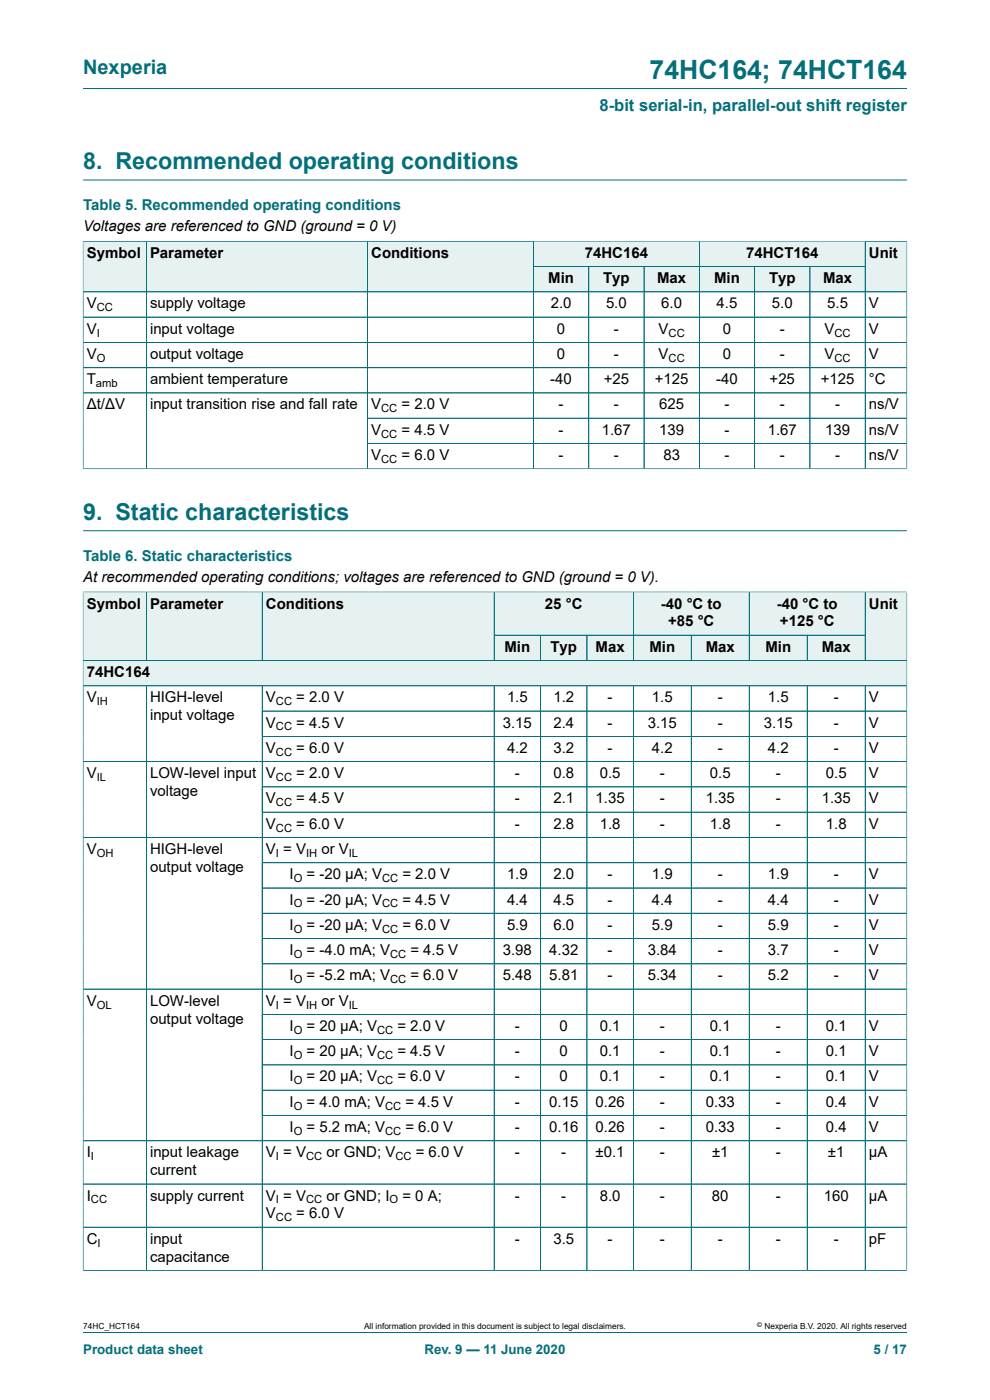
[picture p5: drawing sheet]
<svg xmlns="http://www.w3.org/2000/svg" width="210mm" height="297mm" viewBox="0 0 210 297" stroke-linecap="round" stroke-linejoin="round" font-family="sans-serif">
<defs><g id="words">
<text font-size="5.6" fill="#036f7b" x="137.8" y="16.8">74HC164; 74HCT164</text>
<g font-size="4.9" fill="#036f7b">
<text x="17.6" y="35.9">8. Recommended operating conditions</text>
<text x="17.6" y="110.3">9. Static characteristics</text>
</g>
<text font-size="4.2" fill="#036f7b" x="17.6" y="15.6">Nexperia</text>
<text font-size="3.5" fill="#036f7b" x="127.2" y="23.7">8-bit serial-in, parallel-out shift register</text>
<g font-size="3.2" fill="#036f7b">
<text x="17.6" y="44.5">Table 5. Recommended operating conditions</text>
<text x="17.6" y="118.9">Table 6. Static characteristics</text>
</g>
<g font-size="3.2">
<text x="17.6" y="49.1">Voltages are referenced to GND (ground = 0 V)</text>
<text x="18.4" y="54.7">Symbol</text>
<text x="31.8" y="54.7">Parameter</text>
<text x="78.7" y="54.7">Conditions</text>
<text x="124" y="54.7">74HC164</text>
<text x="158.3" y="54.7">74HCT164</text>
<text x="184.3" y="54.7">Unit</text>
<text x="18.4" y="65.4">V</text>
<text x="31.8" y="65.4">supply voltage</text>
<text x="116.3" y="60.1">Min</text>
<text x="116.8" y="65.4">2.0</text>
<text x="127.9" y="60.1">Typ</text>
<text x="128.5" y="65.4">5.0</text>
<text x="139.4" y="60.1">Max</text>
<text x="140.3" y="65.4">6.0</text>
<text x="151.5" y="60.1">Min</text>
<text x="152" y="65.4">4.5</text>
<text x="163.1" y="60.1">Typ</text>
<text x="163.7" y="65.4">5.0</text>
<text x="174.6" y="60.1">Max</text>
<text x="175.5" y="65.4">5.5</text>
<text x="184.3" y="65.4">V</text>
<text x="18.4" y="70.8">V</text>
<text x="31.8" y="70.8">input voltage</text>
<text x="118.1" y="70.8">0</text>
<text x="130.2" y="70.8">-</text>
<text x="139.7" y="70.8">V</text>
<text x="153.3" y="70.8">0</text>
<text x="165.4" y="70.8">-</text>
<text x="174.9" y="70.8">V</text>
<text x="184.3" y="70.8">V</text>
<text x="18.4" y="76.1">V</text>
<text x="31.8" y="76.1">output voltage</text>
<text x="118.1" y="76.1">0</text>
<text x="130.2" y="76.1">-</text>
<text x="139.7" y="76.1">V</text>
<text x="153.3" y="76.1">0</text>
<text x="165.4" y="76.1">-</text>
<text x="174.9" y="76.1">V</text>
<text x="184.3" y="76.1">V</text>
<text x="18.4" y="81.5">T</text>
<text x="31.8" y="81.5">ambient temperature</text>
<text x="116.7" y="81.5">-40</text>
<text x="128.1" y="81.5">+25</text>
<text x="138.9" y="81.5">+125</text>
<text x="151.9" y="81.5">-40</text>
<text x="163.3" y="81.5">+25</text>
<text x="174.1" y="81.5">+125</text>
<text x="184.3" y="81.5">°C</text>
<text x="18.4" y="86.9">Δt/ΔV</text>
<text x="31.8" y="86.9">input transition rise and fall rate</text>
<text x="78.7" y="86.9">V</text>
<text x="85.2" y="86.9">= 2.0 V</text>
<text x="118.5" y="86.9">-</text>
<text x="130.2" y="86.9">-</text>
<text x="139.8" y="86.9">625</text>
<text x="153.7" y="86.9">-</text>
<text x="165.4" y="86.9">-</text>
<text x="177.1" y="86.9">-</text>
<text x="184.3" y="86.9">ns/V</text>
<text x="78.7" y="92.2">V</text>
<text x="85.2" y="92.2">= 4.5 V</text>
<text x="118.5" y="92.2">-</text>
<text x="127.7" y="92.2">1.67</text>
<text x="139.8" y="92.2">139</text>
<text x="153.7" y="92.2">-</text>
<text x="162.9" y="92.2">1.67</text>
<text x="175" y="92.2">139</text>
<text x="184.3" y="92.2">ns/V</text>
<text x="78.7" y="97.6">V</text>
<text x="85.2" y="97.6">= 6.0 V</text>
<text x="118.5" y="97.6">-</text>
<text x="130.2" y="97.6">-</text>
<text x="140.7" y="97.6">83</text>
<text x="153.7" y="97.6">-</text>
<text x="165.4" y="97.6">-</text>
<text x="177.1" y="97.6">-</text>
<text x="184.3" y="97.6">ns/V</text>
<text x="17.6" y="123.5">At recommended operating conditions; voltages are referenced to GND (ground = 0 V).</text>
<text x="18.4" y="129.1">Symbol</text>
<text x="31.8" y="129.1">Parameter</text>
<text x="56.4" y="129.1">Conditions</text>
<text x="115.6" y="129.1">25 °C</text>
<text x="140.2" y="129.1">-40 °C to</text>
<text x="164.8" y="129.1">-40 °C to</text>
<text x="184.3" y="129.1">Unit</text>
<text x="141.7" y="132.9">+85 °C</text>
<text x="165.4" y="132.9">+125 °C</text>
<text x="18.4" y="143.6">74HC164</text>
<text x="107" y="138.3">Min</text>
<text x="116.8" y="138.3">Typ</text>
<text x="126.3" y="138.3">Max</text>
<text x="137.8" y="138.3">Min</text>
<text x="149.7" y="138.3">Max</text>
<text x="162.4" y="138.3">Min</text>
<text x="174.3" y="138.3">Max</text>
<text x="18.4" y="149">V</text>
<text x="31.8" y="149">HIGH-level</text>
<text x="56.4" y="149">V</text>
<text x="62.8" y="149">= 2.0 V</text>
<text x="107.5" y="149">1.5</text>
<text x="117.4" y="149">1.2</text>
<text x="128.9" y="149">-</text>
<text x="138.3" y="149">1.5</text>
<text x="152.3" y="149">-</text>
<text x="162.9" y="149">1.5</text>
<text x="176.9" y="149">-</text>
<text x="184.3" y="149">V</text>
<text x="31.8" y="152.8">input voltage</text>
<text x="56.4" y="154.4">V</text>
<text x="62.8" y="154.4">= 4.5 V</text>
<text x="106.7" y="154.4">3.15</text>
<text x="117.4" y="154.4">2.4</text>
<text x="128.9" y="154.4">-</text>
<text x="137.4" y="154.4">3.15</text>
<text x="152.3" y="154.4">-</text>
<text x="162" y="154.4">3.15</text>
<text x="176.9" y="154.4">-</text>
<text x="184.3" y="154.4">V</text>
<text x="56.4" y="159.7">V</text>
<text x="62.8" y="159.7">= 6.0 V</text>
<text x="107.5" y="159.7">4.2</text>
<text x="117.4" y="159.7">3.2</text>
<text x="128.9" y="159.7">-</text>
<text x="138.3" y="159.7">4.2</text>
<text x="152.3" y="159.7">-</text>
<text x="162.9" y="159.7">4.2</text>
<text x="176.9" y="159.7">-</text>
<text x="184.3" y="159.7">V</text>
<text x="18.4" y="165.1">V</text>
<text x="31.8" y="165.1">LOW-level input</text>
<text x="56.4" y="165.1">V</text>
<text x="62.8" y="165.1">= 2.0 V</text>
<text x="109.2" y="165.1">-</text>
<text x="117.4" y="165.1">0.8</text>
<text x="127.2" y="165.1">0.5</text>
<text x="140" y="165.1">-</text>
<text x="150.6" y="165.1">0.5</text>
<text x="164.6" y="165.1">-</text>
<text x="175.2" y="165.1">0.5</text>
<text x="184.3" y="165.1">V</text>
<text x="31.8" y="168.9">voltage</text>
<text x="56.4" y="170.4">V</text>
<text x="62.8" y="170.4">= 4.5 V</text>
<text x="109.2" y="170.4">-</text>
<text x="117.4" y="170.4">2.1</text>
<text x="126.3" y="170.4">1.35</text>
<text x="140" y="170.4">-</text>
<text x="149.7" y="170.4">1.35</text>
<text x="164.6" y="170.4">-</text>
<text x="174.3" y="170.4">1.35</text>
<text x="184.3" y="170.4">V</text>
<text x="56.4" y="175.8">V</text>
<text x="62.8" y="175.8">= 6.0 V</text>
<text x="109.2" y="175.8">-</text>
<text x="117.4" y="175.8">2.8</text>
<text x="127.2" y="175.8">1.8</text>
<text x="140" y="175.8">-</text>
<text x="150.6" y="175.8">1.8</text>
<text x="164.6" y="175.8">-</text>
<text x="175.2" y="175.8">1.8</text>
<text x="184.3" y="175.8">V</text>
<text x="18.4" y="181.2">V</text>
<text x="31.8" y="181.2">HIGH-level</text>
<text x="31.8" y="185">output voltage</text>
<text x="56.4" y="181.2">V = V</text>
<text x="68.2" y="181.2">or V</text>
<text x="61.4" y="186.5">I</text>
<text x="61.4" y="191.9">I</text>
<text x="65" y="186.5">= -20 μA; V</text>
<text x="65" y="191.9">= -20 μA; V</text>
<text x="85.4" y="186.5">= 2.0 V</text>
<text x="85.4" y="191.9">= 4.5 V</text>
<text x="107.5" y="186.5">1.9</text>
<text x="107.5" y="191.9">4.4</text>
<text x="117.4" y="186.5">2.0</text>
<text x="117.4" y="191.9">4.5</text>
<text x="128.9" y="186.5">-</text>
<text x="128.9" y="191.9">-</text>
<text x="138.3" y="186.5">1.9</text>
<text x="138.3" y="191.9">4.4</text>
<text x="152.3" y="186.5">-</text>
<text x="152.3" y="191.9">-</text>
<text x="162.9" y="186.5">1.9</text>
<text x="162.9" y="191.9">4.4</text>
<text x="176.9" y="186.5">-</text>
<text x="176.9" y="191.9">-</text>
<text x="184.3" y="186.5">V</text>
<text x="184.3" y="191.9">V</text>
<text x="61.4" y="197.2">I</text>
<text x="65" y="197.2">= -20 μA; V</text>
<text x="85.4" y="197.2">= 6.0 V</text>
<text x="107.5" y="197.2">5.9</text>
<text x="117.4" y="197.2">6.0</text>
<text x="128.9" y="197.2">-</text>
<text x="138.3" y="197.2">5.9</text>
<text x="152.3" y="197.2">-</text>
<text x="162.9" y="197.2">5.9</text>
<text x="176.9" y="197.2">-</text>
<text x="184.3" y="197.2">V</text>
<text x="61.4" y="202.6">I</text>
<text x="65" y="202.6">= -4.0 mA; V</text>
<text x="87.1" y="202.6">= 4.5 V</text>
<text x="106.7" y="202.6">3.98</text>
<text x="116.5" y="202.6">4.32</text>
<text x="128.9" y="202.6">-</text>
<text x="137.4" y="202.6">3.84</text>
<text x="152.3" y="202.6">-</text>
<text x="162.9" y="202.6">3.7</text>
<text x="176.9" y="202.6">-</text>
<text x="184.3" y="202.6">V</text>
<text x="61.4" y="208">I</text>
<text x="65" y="208">= -5.2 mA; V</text>
<text x="87.1" y="208">= 6.0 V</text>
<text x="106.7" y="208">5.48</text>
<text x="116.5" y="208">5.81</text>
<text x="128.9" y="208">-</text>
<text x="137.4" y="208">5.34</text>
<text x="152.3" y="208">-</text>
<text x="162.9" y="208">5.2</text>
<text x="176.9" y="208">-</text>
<text x="184.3" y="208">V</text>
<text x="18.4" y="213.3">V</text>
<text x="31.8" y="213.3">LOW-level</text>
<text x="56.4" y="213.3">V = V</text>
<text x="68.2" y="213.3">or V</text>
<text x="31.8" y="217.1">output voltage</text>
<text x="61.4" y="218.7">I</text>
<text x="65" y="218.7">= 20 μA; V</text>
<text x="84.3" y="218.7">= 2.0 V</text>
<text x="109.2" y="218.7">-</text>
<text x="118.7" y="218.7">0</text>
<text x="127.2" y="218.7">0.1</text>
<text x="140" y="218.7">-</text>
<text x="150.6" y="218.7">0.1</text>
<text x="164.6" y="218.7">-</text>
<text x="175.2" y="218.7">0.1</text>
<text x="184.3" y="218.7">V</text>
<text x="61.4" y="224.1">I</text>
<text x="65" y="224.1">= 20 μA; V</text>
<text x="84.3" y="224.1">= 4.5 V</text>
<text x="109.2" y="224.1">-</text>
<text x="118.7" y="224.1">0</text>
<text x="127.2" y="224.1">0.1</text>
<text x="140" y="224.1">-</text>
<text x="150.6" y="224.1">0.1</text>
<text x="164.6" y="224.1">-</text>
<text x="175.2" y="224.1">0.1</text>
<text x="184.3" y="224.1">V</text>
<text x="61.4" y="229.4">I</text>
<text x="65" y="229.4">= 20 μA; V</text>
<text x="84.3" y="229.4">= 6.0 V</text>
<text x="109.2" y="229.4">-</text>
<text x="118.7" y="229.4">0</text>
<text x="127.2" y="229.4">0.1</text>
<text x="140" y="229.4">-</text>
<text x="150.6" y="229.4">0.1</text>
<text x="164.6" y="229.4">-</text>
<text x="175.2" y="229.4">0.1</text>
<text x="184.3" y="229.4">V</text>
<text x="61.4" y="234.8">I</text>
<text x="65" y="234.8">= 4.0 mA; V</text>
<text x="86" y="234.8">= 4.5 V</text>
<text x="109.2" y="234.8">-</text>
<text x="116.5" y="234.8">0.15</text>
<text x="126.3" y="234.8">0.26</text>
<text x="140" y="234.8">-</text>
<text x="149.7" y="234.8">0.33</text>
<text x="164.6" y="234.8">-</text>
<text x="175.2" y="234.8">0.4</text>
<text x="184.3" y="234.8">V</text>
<text x="18.4" y="245.5">I</text>
<text x="31.8" y="245.5">input leakage</text>
<text x="56.4" y="245.5">V = V</text>
<text x="61.4" y="240.1">I</text>
<text x="65" y="240.1">= 5.2 mA; V</text>
<text x="69.2" y="245.5">or GND; V</text>
<text x="86" y="240.1">= 6.0 V</text>
<text x="88.2" y="245.5">= 6.0 V</text>
<text x="109.2" y="240.1">-</text>
<text x="109.2" y="245.5">-</text>
<text x="116.5" y="240.1">0.16</text>
<text x="119.1" y="245.5">-</text>
<text x="126.3" y="240.1">0.26</text>
<text x="126.4" y="245.5">±0.1</text>
<text x="140" y="240.1">-</text>
<text x="140" y="245.5">-</text>
<text x="149.7" y="240.1">0.33</text>
<text x="151" y="245.5">±1</text>
<text x="164.6" y="240.1">-</text>
<text x="164.6" y="245.5">-</text>
<text x="175.2" y="240.1">0.4</text>
<text x="175.6" y="245.5">±1</text>
<text x="184.3" y="240.1">V</text>
<text x="184.3" y="245.5">μA</text>
<text x="31.8" y="249.3">current</text>
<text x="18.4" y="254.7">I</text>
<text x="31.8" y="254.7">supply current</text>
<text x="56.4" y="254.7">V = V</text>
<text x="69.2" y="254.7">or GND; I</text>
<text x="85.4" y="254.7">= 0 A;</text>
<text x="109.2" y="254.7">-</text>
<text x="119.1" y="254.7">-</text>
<text x="127.2" y="254.7">8.0</text>
<text x="140" y="254.7">-</text>
<text x="151" y="254.7">80</text>
<text x="164.6" y="254.7">-</text>
<text x="174.7" y="254.7">160</text>
<text x="184.3" y="254.7">μA</text>
<text x="18.4" y="263.9">C</text>
<text x="31.8" y="263.9">input</text>
<text x="56.4" y="258.5">V</text>
<text x="62.8" y="258.5">= 6.0 V</text>
<text x="109.2" y="263.9">-</text>
<text x="117.4" y="263.9">3.5</text>
<text x="128.9" y="263.9">-</text>
<text x="140" y="263.9">-</text>
<text x="152.3" y="263.9">-</text>
<text x="164.6" y="263.9">-</text>
<text x="176.9" y="263.9">-</text>
<text x="184.3" y="263.9">pF</text>
<text x="31.8" y="267.7">capacitance</text>
</g>
<g font-size="2.8" fill="#036f7b">
<text x="17.6" y="287.2">Product data sheet</text>
<text x="90.1" y="287.2">Rev. 9 — 11 June 2020</text>
<text x="185.3" y="287.2">5 / 17</text>
</g>
<g font-size="2.4">
<text x="20.5" y="66">CC</text>
<text x="20.5" y="71.4">I</text>
<text x="141.8" y="71.4">CC</text>
<text x="177" y="71.4">CC</text>
<text x="20.5" y="76.8">O</text>
<text x="141.8" y="76.8">CC</text>
<text x="177" y="76.8">CC</text>
<text x="20.4" y="82.1">amb</text>
<text x="80.9" y="87.5">CC</text>
<text x="80.9" y="92.8">CC</text>
<text x="80.9" y="98.2">CC</text>
<text x="20.5" y="149.6">IH</text>
<text x="58.5" y="149.6">CC</text>
<text x="58.5" y="155">CC</text>
<text x="58.5" y="160.3">CC</text>
<text x="20.5" y="165.7">IL</text>
<text x="58.5" y="165.7">CC</text>
<text x="58.5" y="171.1">CC</text>
<text x="58.5" y="176.4">CC</text>
<text x="20.5" y="181.8">OH</text>
<text x="58.5" y="181.8">I</text>
<text x="64.9" y="181.8">IH</text>
<text x="74" y="181.8">IL</text>
<text x="62.3" y="187.1">O</text>
<text x="81" y="187.1">CC</text>
<text x="62.3" y="192.5">O</text>
<text x="62.3" y="197.9">O</text>
<text x="81" y="192.5">CC</text>
<text x="81" y="197.9">CC</text>
<text x="62.3" y="203.2">O</text>
<text x="82.7" y="203.2">CC</text>
<text x="62.3" y="208.6">O</text>
<text x="82.7" y="208.6">CC</text>
<text x="20.5" y="214">OL</text>
<text x="58.5" y="214">I</text>
<text x="64.9" y="214">IH</text>
<text x="74" y="214">IL</text>
<text x="62.3" y="219.3">O</text>
<text x="80" y="219.3">CC</text>
<text x="62.3" y="224.7">O</text>
<text x="80" y="224.7">CC</text>
<text x="62.3" y="230">O</text>
<text x="80" y="230">CC</text>
<text x="62.3" y="235.4">O</text>
<text x="81.7" y="235.4">CC</text>
<text x="62.3" y="240.8">O</text>
<text x="81.7" y="240.8">CC</text>
<text x="19.3" y="246.1">I</text>
<text x="58.5" y="246.1">I</text>
<text x="64.9" y="246.1">CC</text>
<text x="83.9" y="246.1">CC</text>
<text x="19.3" y="255.3">CC</text>
<text x="58.5" y="255.3">I</text>
<text x="64.9" y="255.3">CC</text>
<text x="82.6" y="255.3">O</text>
<text x="58.5" y="259.1">CC</text>
<text x="20.7" y="264.5">I</text>
</g>
<g font-size="1.8">
<text x="17.6" y="282">74HC_HCT164</text>
<text x="77.2" y="282">All information provided in this document is subject to legal disclaimers.</text>
<text x="162.2" y="282">Nexperia B.V. 2020. All rights reserved</text>
</g>
<text font-size="1.4" x="160.6" y="281.6">©</text>
</g></defs>
<path d="M17.6 18.8h174.8M17.6 38.2h174.8M113.2 51.2h35.1v5.4h-35.1z" fill="none" stroke="#036f7b" stroke-width=".21"/>
<path d="M113.2 51.3h35.1v5.2h-35.1z" fill="#e6f1f2"/>
<path d="M148.3 51.2h35.2v5.4h-35.2z" fill="none" stroke="#036f7b" stroke-width=".21"/>
<path d="M148.4 51.3h35.1v5.2h-35.1z" fill="#e6f1f2"/>
<path d="M17.6 51.1v10.8h13.4v-10.7h-13.4" fill="none" stroke="#036f7b" stroke-width=".21"/>
<path d="M17.7 51.3h13.3v10.5h-13.3z" fill="#e6f1f2"/>
<path d="M31 51.2h47v10.7h-47z" fill="none" stroke="#036f7b" stroke-width=".21"/>
<path d="M31.1 51.3h46.8v10.5h-46.8z" fill="#e6f1f2"/>
<path d="M78 51.2h35.2v10.7h-35.2z" fill="none" stroke="#036f7b" stroke-width=".21"/>
<g fill="#e6f1f2">
<path d="M78 51.3h35.1v10.5h-35.1z"/>
<path d="M113.2 56.6h11.6v5.2h-11.6z"/>
</g>
<path d="M113.2 56.6h11.7v5.3h-11.7z" fill="none" stroke="#036f7b" stroke-width=".21"/>
<path d="M125 56.6h11.5v5.2h-11.5z" fill="#e6f1f2"/>
<path d="M124.9 56.6h11.7v5.3h-11.7z" fill="none" stroke="#036f7b" stroke-width=".21"/>
<path d="M136.7 56.6h11.6v5.2h-11.6z" fill="#e6f1f2"/>
<path d="M136.6 56.6h11.7v5.3h-11.7z" fill="none" stroke="#036f7b" stroke-width=".21"/>
<path d="M148.4 56.6h11.6v5.2h-11.6z" fill="#e6f1f2"/>
<path d="M148.3 56.6h11.8v5.3h-11.8z" fill="none" stroke="#036f7b" stroke-width=".21"/>
<path d="M160.1 56.6h11.6v5.2h-11.6z" fill="#e6f1f2"/>
<path d="M160.1 56.6h11.7v5.3h-11.7z" fill="none" stroke="#036f7b" stroke-width=".21"/>
<path d="M171.9 56.6h11.6v5.2h-11.6z" fill="#e6f1f2"/>
<path d="M192.4 51.1v10.8h-20.6v-5.3h11.7M192.4 51.2h-8.9v10.7" fill="none" stroke="#036f7b" stroke-width=".21"/>
<path d="M183.6 51.3h8.7v10.5h-8.7z" fill="#e6f1f2"/>
<g fill="none" stroke="#036f7b" stroke-width=".21">
<path d="M17.6 51.3v48.2M17.7 51.2h174.6M31 51.3v48.1M78 51.3v48.1M113.2 51.3v48.1M113.2 56.6h70.3M124.9 56.6v42.8M136.6 56.6v42.8M148.3 51.3v48.1M160.1 56.6v42.8M171.8 56.6v42.8M183.5 51.3v48.1"/>
<path d="M192.4 51.3v48.2M17.6 61.9h174.8M17.6 67.3h174.8M17.6 72.6h174.8M17.6 78h174.8M17.6 99.4h174.8M78 88.7h114.4M78 94.1h114.4M192.4 83.4h-174.8M17.6 112.6h174.8M104.8 125.6h29.5v9.2h-29.5z"/>
</g>
<path d="M104.9 125.7h29.4v9h-29.4z" fill="#e6f1f2"/>
<path d="M134.3 125.6h24.6v9.2h-24.6z" fill="none" stroke="#036f7b" stroke-width=".21"/>
<path d="M134.4 125.7h24.5v9h-24.5z" fill="#e6f1f2"/>
<path d="M158.9 125.6h24.6v9.2h-24.6z" fill="none" stroke="#036f7b" stroke-width=".21"/>
<path d="M159 125.7h24.5v9h-24.5z" fill="#e6f1f2"/>
<path d="M17.6 125.5v14.6h13.4v-14.5h-13.4" fill="none" stroke="#036f7b" stroke-width=".21"/>
<path d="M17.7 125.7h13.3v14.4h-13.3z" fill="#e6f1f2"/>
<path d="M31 125.6h24.6v14.5h-24.6z" fill="none" stroke="#036f7b" stroke-width=".21"/>
<path d="M31.1 125.7h24.5v14.4h-24.5z" fill="#e6f1f2"/>
<path d="M55.6 125.6h49.2v14.5h-49.2z" fill="none" stroke="#036f7b" stroke-width=".21"/>
<g fill="#e6f1f2">
<path d="M55.7 125.7h49.1v14.4h-49.1z"/>
<path d="M104.9 134.8h9.7v5.3h-9.7z"/>
</g>
<path d="M104.8 134.8h9.9v5.3h-9.9z" fill="none" stroke="#036f7b" stroke-width=".21"/>
<path d="M114.7 134.8h9.7v5.3h-9.7z" fill="#e6f1f2"/>
<path d="M114.7 134.8h9.8v5.3h-9.8z" fill="none" stroke="#036f7b" stroke-width=".21"/>
<path d="M124.6 134.8h9.7v5.3h-9.7z" fill="#e6f1f2"/>
<path d="M124.5 134.8h9.8v5.3h-9.8z" fill="none" stroke="#036f7b" stroke-width=".21"/>
<path d="M134.4 134.8h12.2v5.3h-12.2z" fill="#e6f1f2"/>
<path d="M134.3 134.8h12.3v5.3h-12.3z" fill="none" stroke="#036f7b" stroke-width=".21"/>
<path d="M146.7 134.8h12.2v5.3h-12.2z" fill="#e6f1f2"/>
<path d="M146.6 134.8h12.3v5.3h-12.3z" fill="none" stroke="#036f7b" stroke-width=".21"/>
<path d="M159 134.8h12.2v5.3h-12.2z" fill="#e6f1f2"/>
<path d="M158.9 134.8h12.3v5.3h-12.3z" fill="none" stroke="#036f7b" stroke-width=".21"/>
<path d="M171.3 134.8h12.2v5.3h-12.2z" fill="#e6f1f2"/>
<path d="M192.4 125.5v14.6h-21.2v-5.3h12.3M192.4 125.6h-8.9v14.5" fill="none" stroke="#036f7b" stroke-width=".21"/>
<path d="M183.6 125.7h8.7v14.4h-8.7z" fill="#e6f1f2"/>
<path d="M17.6 140.1h174.8v5.4h-174.8z" fill="none" stroke="#036f7b" stroke-width=".21"/>
<path d="M17.7 140.2h174.6v5.2h-174.6z" fill="#e6f1f2"/>
<g fill="none" stroke="#036f7b" stroke-width=".21">
<path d="M17.6 125.7v143.9M17.7 125.6h174.6M31 125.7v14.4M55.6 125.7v14.4M104.8 125.7v14.4M104.9 134.8h78.6M114.7 134.8v5.3M124.5 134.8v5.3M134.3 125.7v14.4M146.6 134.8v5.3M158.9 125.7v14.4M171.2 134.8v5.3"/>
<path d="M183.5 125.7v14.4M192.4 125.7v143.9M17.6 145.5h174.8M17.7 140.1h174.6M31 145.5v124M55.6 150.8h136.8M55.6 145.5v124M104.8 145.5v124M114.7 145.5v124M124.5 145.5v124M134.3 145.5v124M146.6 145.5v124"/>
<path d="M158.9 145.5v124M171.2 145.5v124M183.5 145.5v124M192.4 156.2h-136.8M17.6 161.6h174.8M17.6 177.7h174.8M192.4 166.9h-136.8M192.4 172.3h-136.8M55.6 188.4h136.8M192.4 183h-136.8M192.4 193.7h-136.8M192.4 199.1h-136.8"/>
<path d="M17.6 209.8h174.8M55.6 204.5h136.8M192.4 215.2h-136.8M55.6 236.6h136.8M192.4 220.6h-136.8M192.4 225.9h-136.8M192.4 231.3h-136.8M17.6 251.2h174.8M192.4 242h-174.8M17.6 269.5h174.8M17.6 260.3h174.8M17.6 282.6h174.8"/>
</g>
<use href="#words"/>
</svg>
